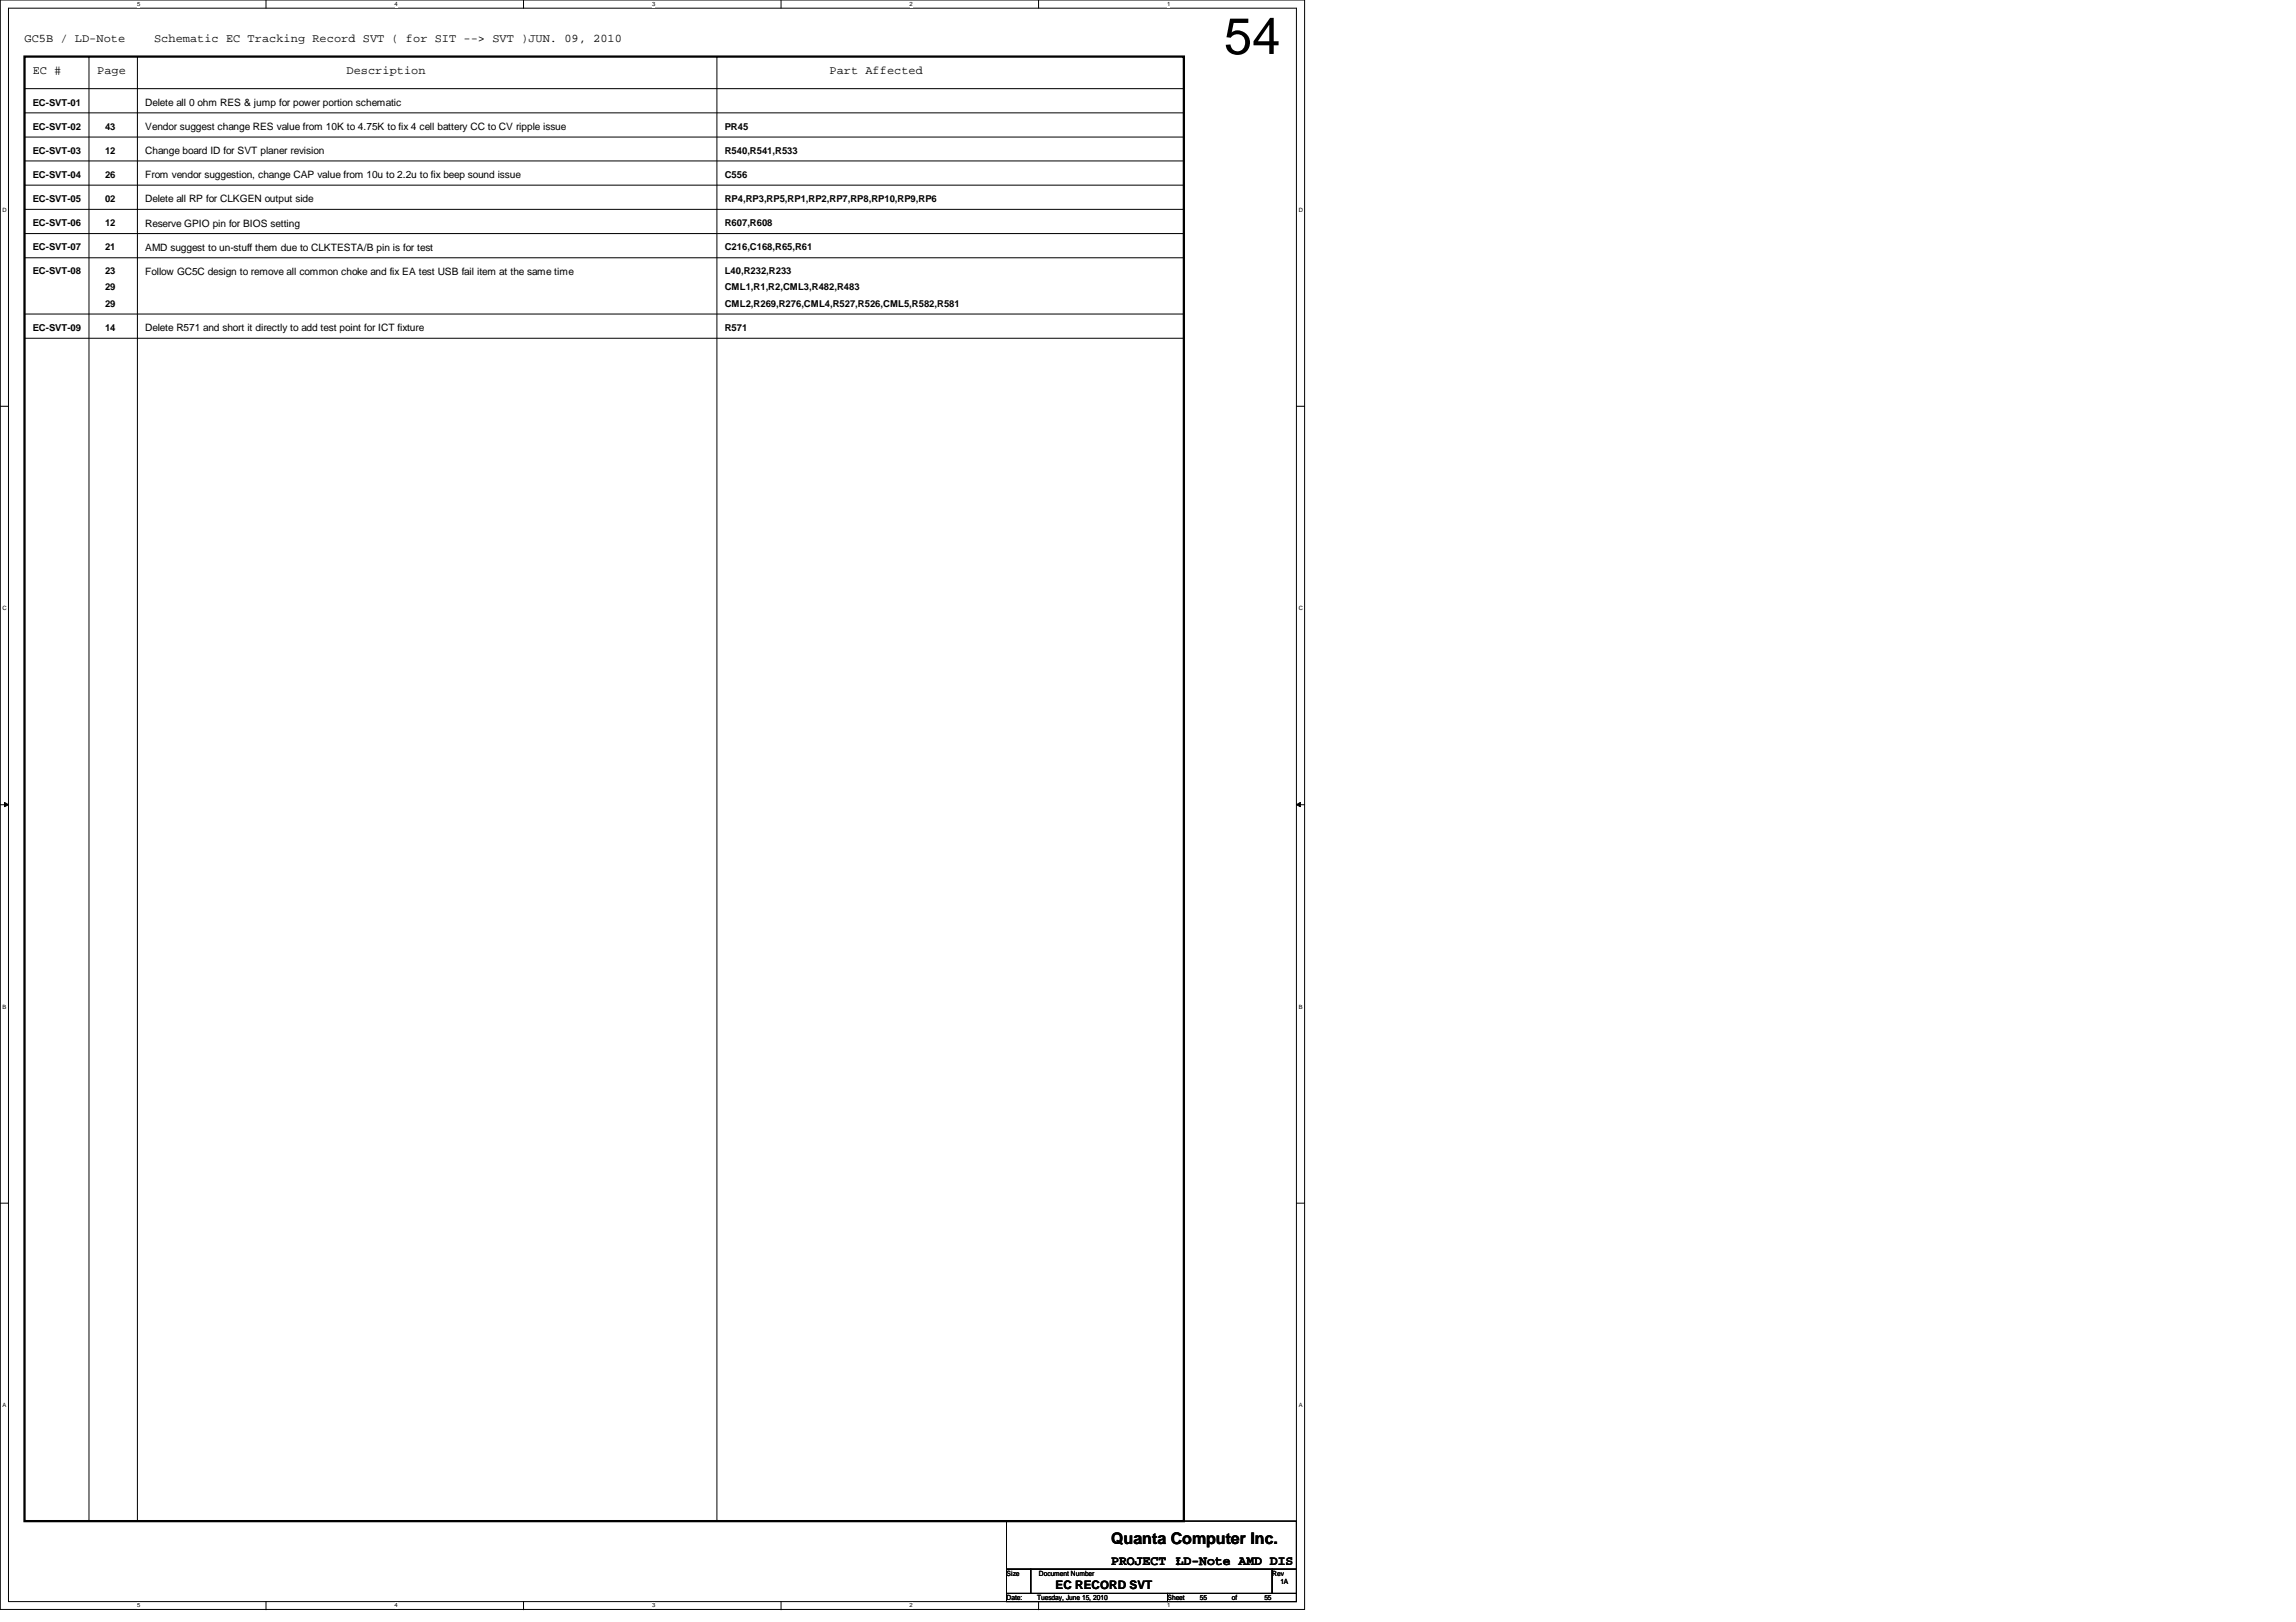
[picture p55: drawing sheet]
<svg xmlns="http://www.w3.org/2000/svg" width="297mm" height="210mm" viewBox="0 0 297 210" stroke-linecap="round" stroke-linejoin="round" font-family="sans-serif">
<defs><g id="words">
<text font-size="6.6" x="158.4" y="7">54</text>
<text font-size="2.1" x="143.8" y="199.8">Quanta Computer Inc.</text>
<g font-size="1.7">
<text x="143.8" y="202.5">PROJECT :</text>
<text x="152.1" y="202.5">LD-Note AMD DIS</text>
</g>
<g font-size="1.5">
<text x="3.2" y="5.4">GC5B / LD-Note</text>
<text x="19.9" y="5.4">Schematic EC Tracking Record SVT ( for SIT --&gt; SVT )JUN. 09, 2010</text>
<text x="4.2" y="9.6">EC #</text>
<text x="12.6" y="9.6">Page</text>
<text x="44.8" y="9.6">Description</text>
<text x="107.3" y="9.6">Part Affected</text>
<text x="136.6" y="205.7">EC RECORD SVT</text>
</g>
<g font-size="1.3">
<text x="18.8" y="13.7">Delete all 0 ohm RES &amp; jump for power portion schematic</text>
<text x="18.8" y="16.8">Vendor suggest change RES value from 10K to 4.75K to fix 4 cell battery CC to CV ripple issue</text>
<text x="18.8" y="19.9">Change board ID for SVT planer revision</text>
<text x="18.8" y="23.1">From vendor suggestion, change CAP value from 10u to 2.2u to fix beep sound issue</text>
<text x="18.8" y="26.2">Delete all RP for CLKGEN output side</text>
<text x="18.8" y="29.3">Reserve GPIO pin for BIOS setting</text>
<text x="18.8" y="32.4">AMD suggest to un-stuff them due to CLKTESTA/B pin is for test</text>
<text x="18.8" y="35.6">Follow GC5C design to remove all common choke and fix EA test USB fail item at the same time</text>
<text x="18.8" y="42.8">Delete R571 and short it directly to add test point for ICT fixture</text>
</g>
<g font-size="1.2">
<text x="4.2" y="13.7">EC-SVT-01</text>
<text x="4.2" y="16.8">EC-SVT-02</text>
<text x="13.6" y="16.8">43</text>
<text x="93.8" y="16.8">PR45</text>
<text x="4.2" y="19.9">EC-SVT-03</text>
<text x="4.2" y="23">EC-SVT-04</text>
<text x="13.6" y="19.9">12</text>
<text x="13.6" y="23">26</text>
<text x="93.8" y="19.9">R540,R541,R533</text>
<text x="93.8" y="23">C556</text>
<text x="4.2" y="26.2">EC-SVT-05</text>
<text x="4.2" y="29.3">EC-SVT-06</text>
<text x="13.6" y="26.2">02</text>
<text x="13.6" y="29.3">12</text>
<text x="93.8" y="26.2">RP4,RP3,RP5,RP1,RP2,RP7,RP8,RP10,RP9,RP6</text>
<text x="93.8" y="29.3">R607,R608</text>
<text x="4.2" y="32.4">EC-SVT-07</text>
<text x="4.2" y="35.5">EC-SVT-08</text>
<text x="13.6" y="32.4">21</text>
<text x="13.6" y="35.5">23</text>
<text x="93.8" y="32.4">C216,C168,R65,R61</text>
<text x="93.8" y="35.5">L40,R232,R233</text>
<text x="13.6" y="37.6">29</text>
<text x="13.6" y="39.7">29</text>
<text x="93.8" y="37.6">CML1,R1,R2,CML3,R482,R483</text>
<text x="93.8" y="39.7">CML2,R269,R276,CML4,R527,R526,CML5,R582,R581</text>
<text x="4.2" y="42.8">EC-SVT-09</text>
<text x="13.6" y="42.8">14</text>
<text x="93.8" y="42.8">R571</text>
</g>
<g font-size=".9">
<text x="130.2" y="203.9">Size</text>
<text x="134.4" y="203.9">Document Number</text>
<text x="164.6" y="203.9">Rev</text>
<text x="130.2" y="207.1">Date:</text>
<text x="134.2" y="207.1">Tuesday, June 15, 2010</text>
<text x="151" y="207.1">Sheet</text>
<text x="155.2" y="207.1">55</text>
<text x="159.4" y="207.1">of</text>
<text x="163.6" y="207.1">55</text>
<text x="165.6" y="205">1A</text>
</g>
<g font-size=".8">
<text x="17.7" y=".8">5</text>
<text x="51.1" y=".8">4</text>
<text x="84.4" y=".8">3</text>
<text x="117.7" y=".8">2</text>
<text x="151" y=".8">1</text>
<text x=".3" y="27.4">D</text>
<text x="168" y="27.4">D</text>
<text x=".3" y="79">C</text>
<text x="168" y="79">C</text>
<text x=".3" y="130.5">B</text>
<text x="168" y="130.5">B</text>
<text x=".3" y="182.1">A</text>
<text x="168" y="182.1">A</text>
<text x="17.7" y="208">5</text>
<text x="51.1" y="208">4</text>
<text x="84.4" y="208">3</text>
<text x="117.7" y="208">2</text>
<text x="151" y="208">1</text>
</g>
</g></defs>
<path d="M0 0h168.8v208.3h-168.8zM1.1 1.1h166.6v206.2h-166.6z" fill="none" stroke="#000" stroke-width=".13"/>
<g fill="#fff">
<path d="M17.7 .1h.4v.8h-.4z"/>
<path d="M17.7 207.4h.4v.8h-.4z"/>
</g>
<path d="M34.4 0v1.1M34.4 207.3v1" fill="none" stroke="#000" stroke-width=".13"/>
<g fill="#fff">
<path d="M51.1 .1h.3v.8h-.3z"/>
<path d="M51.1 207.4h.3v.8h-.3z"/>
</g>
<path d="M67.7 0v1.1M67.7 207.3v1" fill="none" stroke="#000" stroke-width=".13"/>
<g fill="#fff">
<path d="M84.4 .1h.3v.8h-.3z"/>
<path d="M84.4 207.4h.3v.8h-.3z"/>
</g>
<path d="M101 0v1.1M101 207.3v1" fill="none" stroke="#000" stroke-width=".13"/>
<g fill="#fff">
<path d="M117.7 .1h.4v.8h-.4z"/>
<path d="M117.7 207.4h.4v.8h-.4z"/>
</g>
<path d="M134.4 0v1.1M134.4 207.3v1" fill="none" stroke="#000" stroke-width=".13"/>
<g fill="#fff">
<path d="M151 .1h.4v.8h-.4z"/>
<path d="M151 207.4h.4v.8h-.4z"/>
<path d="M.3 26.8h.5v.8h-.5z"/>
<path d="M168 26.8h.5v.8h-.5z"/>
<path d="M.3 78.3h.5v.8h-.5z"/>
<path d="M168 78.3h.5v.8h-.5z"/>
</g>
<path d="M0 52.6h1.1M167.7 52.6h1.1" fill="none" stroke="#000" stroke-width=".13"/>
<g fill="#fff">
<path d="M.3 129.9h.5v.8h-.5z"/>
<path d="M168 129.9h.5v.8h-.5z"/>
</g>
<path d="M0 104.1h1.1M.6 103.8l.5 .3-.5 .3zM167.7 104.1l.5-.3v.6zM167.7 104.1h1.1" fill="none" stroke="#000" stroke-width=".13"/>
<path d="M.6 103.8l.5 .3-.5 .3zM167.7 104.1l.5-.3v.6z" fill="#000"/>
<g fill="#fff">
<path d="M.3 181.4h.5v.8h-.5z"/>
<path d="M168 181.4h.5v.8h-.5z"/>
</g>
<g fill="none" stroke="#000" stroke-width=".13">
<path d="M3.2 11.5h150M3.2 14.6h150M3.2 17.7h150M11.5 7.3h.1M11.5 7.3v189.5M17.8 7.3h.1M17.8 7.3v189.5M92.7 7.3h.1M92.7 7.3v189.5M153.2 11.5h.1M153.2 14.6h.1M153.2 17.7h.1"/>
<path d="M3.2 20.8h150M3.2 24h150M3.2 27.1h150M3.2 30.2h150M3.2 33.4h150M153.2 20.8h.1M153.2 24h.1M153.2 27.1h.1M153.2 30.2h.1M153.2 33.4h.1M3.2 40.6h150M3.2 43.8h150"/>
<path d="M153.2 40.6h.1M153.2 43.8h.1M0 155.7h1.1M167.7 155.7h1.1M130.2 196.8h37.5v6.3h-37.5zM130.2 203.1h3.1v3.1h-3.1zM130.2 206.2h20.8v1.1h-20.8zM133.3 203.1h31.3v3.1h-31.3zM151 206.2h16.7v1.1h-16.7zM164.6 203.1h3.1v3.1h-3.1z"/>
</g>
<path d="M3.2 7.3h150v189.5h-150z" fill="none" stroke="#000" stroke-width=".3"/>
<use href="#words"/>
</svg>
